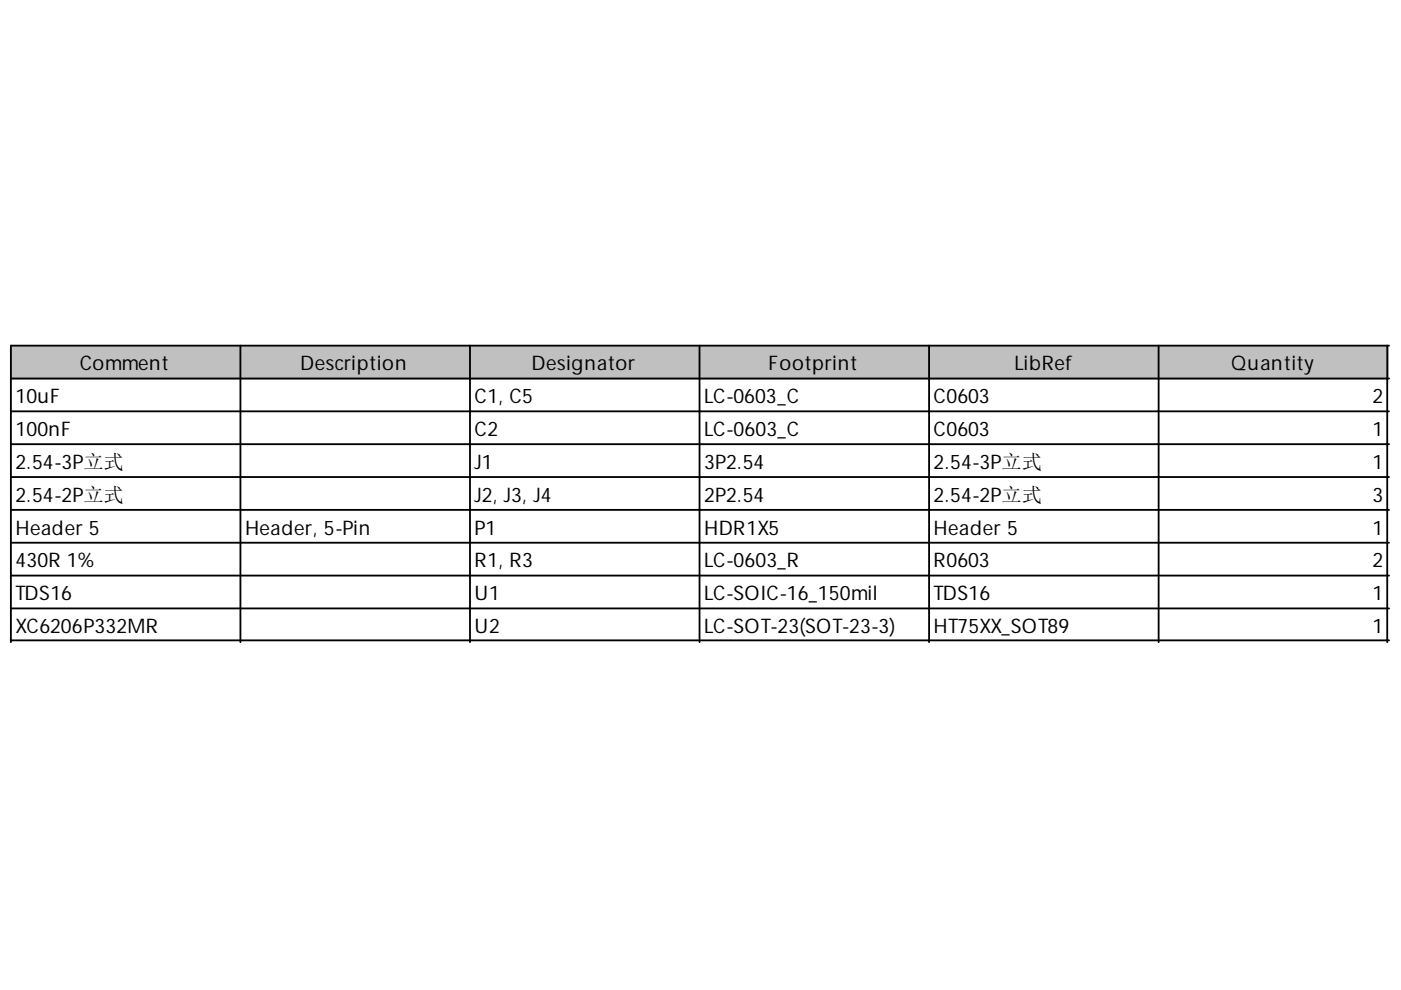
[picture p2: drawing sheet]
<svg xmlns="http://www.w3.org/2000/svg" width="297mm" height="210mm" viewBox="0 0 297 210" stroke-linecap="round" stroke-linejoin="round" font-family="sans-serif">
<defs><g id="words">
<g font-size="4.3">
<text x="16.9" y="78.5">Comment</text>
<text x="63.6" y="78.5">Description</text>
<text x="112.7" y="78.5">Designator</text>
<text x="162.9" y="78.5">Footprint</text>
<text x="215.1" y="78.5">LibRef</text>
<text x="261" y="78.5">Quantity</text>
<text x="3.3" y="85.5">10uF</text>
<text x="100.6" y="85.5">C1, C5</text>
<text x="149.3" y="85.5">LC-0603_C</text>
<text x="198" y="85.5">C0603</text>
<text x="291" y="85.5">2</text>
<text x="3.3" y="92.4">100nF</text>
<text x="100.6" y="92.4">C2</text>
<text x="149.3" y="92.4">LC-0603_C</text>
<text x="198" y="92.4">C0603</text>
<text x="291" y="92.4">1</text>
<text x="3.3" y="99.4">2.54-3P立式</text>
<text x="100.6" y="99.4">J1</text>
<text x="149.3" y="99.4">3P2.54</text>
<text x="198" y="99.4">2.54-3P立式</text>
<text x="291" y="99.4">1</text>
<text x="3.3" y="106.4">2.54-2P立式</text>
<text x="100.6" y="106.4">J2, J3, J4</text>
<text x="149.3" y="106.4">2P2.54</text>
<text x="198" y="106.4">2.54-2P立式</text>
<text x="291" y="106.4">3</text>
<text x="3.3" y="113.3">Header 5</text>
<text x="52" y="113.3">Header, 5-Pin</text>
<text x="100.6" y="113.3">P1</text>
<text x="149.3" y="113.3">HDR1X5</text>
<text x="198" y="113.3">Header 5</text>
<text x="291" y="113.3">1</text>
<text x="3.3" y="120.3">430R 1%</text>
<text x="100.6" y="120.3">R1, R3</text>
<text x="149.3" y="120.3">LC-0603_R</text>
<text x="198" y="120.3">R0603</text>
<text x="291" y="120.3">2</text>
<text x="3.3" y="127.3">TDS16</text>
<text x="100.6" y="127.3">U1</text>
<text x="149.3" y="127.3">LC-SOIC-16_150mil</text>
<text x="198" y="127.3">TDS16</text>
<text x="291" y="127.3">1</text>
<text x="3.3" y="134.2">XC6206P332MR</text>
<text x="100.6" y="134.2">U2</text>
<text x="149.3" y="134.2">LC-SOT-23(SOT-23-3)</text>
<text x="198" y="134.2">HT75XX_SOT89</text>
<text x="291" y="134.2">1</text>
</g>
</g></defs>
<g fill="#c0c0c0">
<path d="M2.5 73.4h48.7v7h-48.7z" fill-rule="evenodd"/>
<path d="M50.8 73.4h49v7h-49z" fill-rule="evenodd"/>
<path d="M99.5 73.4h49v7h-49z" fill-rule="evenodd"/>
<path d="M148.1 73.4h49.1v7h-49.1z" fill-rule="evenodd"/>
<path d="M196.8 73.4h49v7h-49z" fill-rule="evenodd"/>
<path d="M245.5 73.4h49v7h-49z" fill-rule="evenodd"/>
</g>
<g fill="none" stroke="#000" stroke-width=".39">
<path d="M51 73.3v62.9M99.6 73.3v62.9M148.3 73.3v62.9M197 73.3v62.9M245.6 73.3v62.9M294.1 73.3v62.9M294.5 73.3h-292.2v62.9M2.3 80.2h292.2M2.3 87.2h292.2M2.3 94.2h292.2M2.3 101.1h292.2M2.3 108.1h292.2"/>
<path d="M2.3 115.1h292.2M2.3 122h292.2M2.3 129h292.2M2.3 135.8h292.2"/>
</g>
<use href="#words"/>
</svg>
